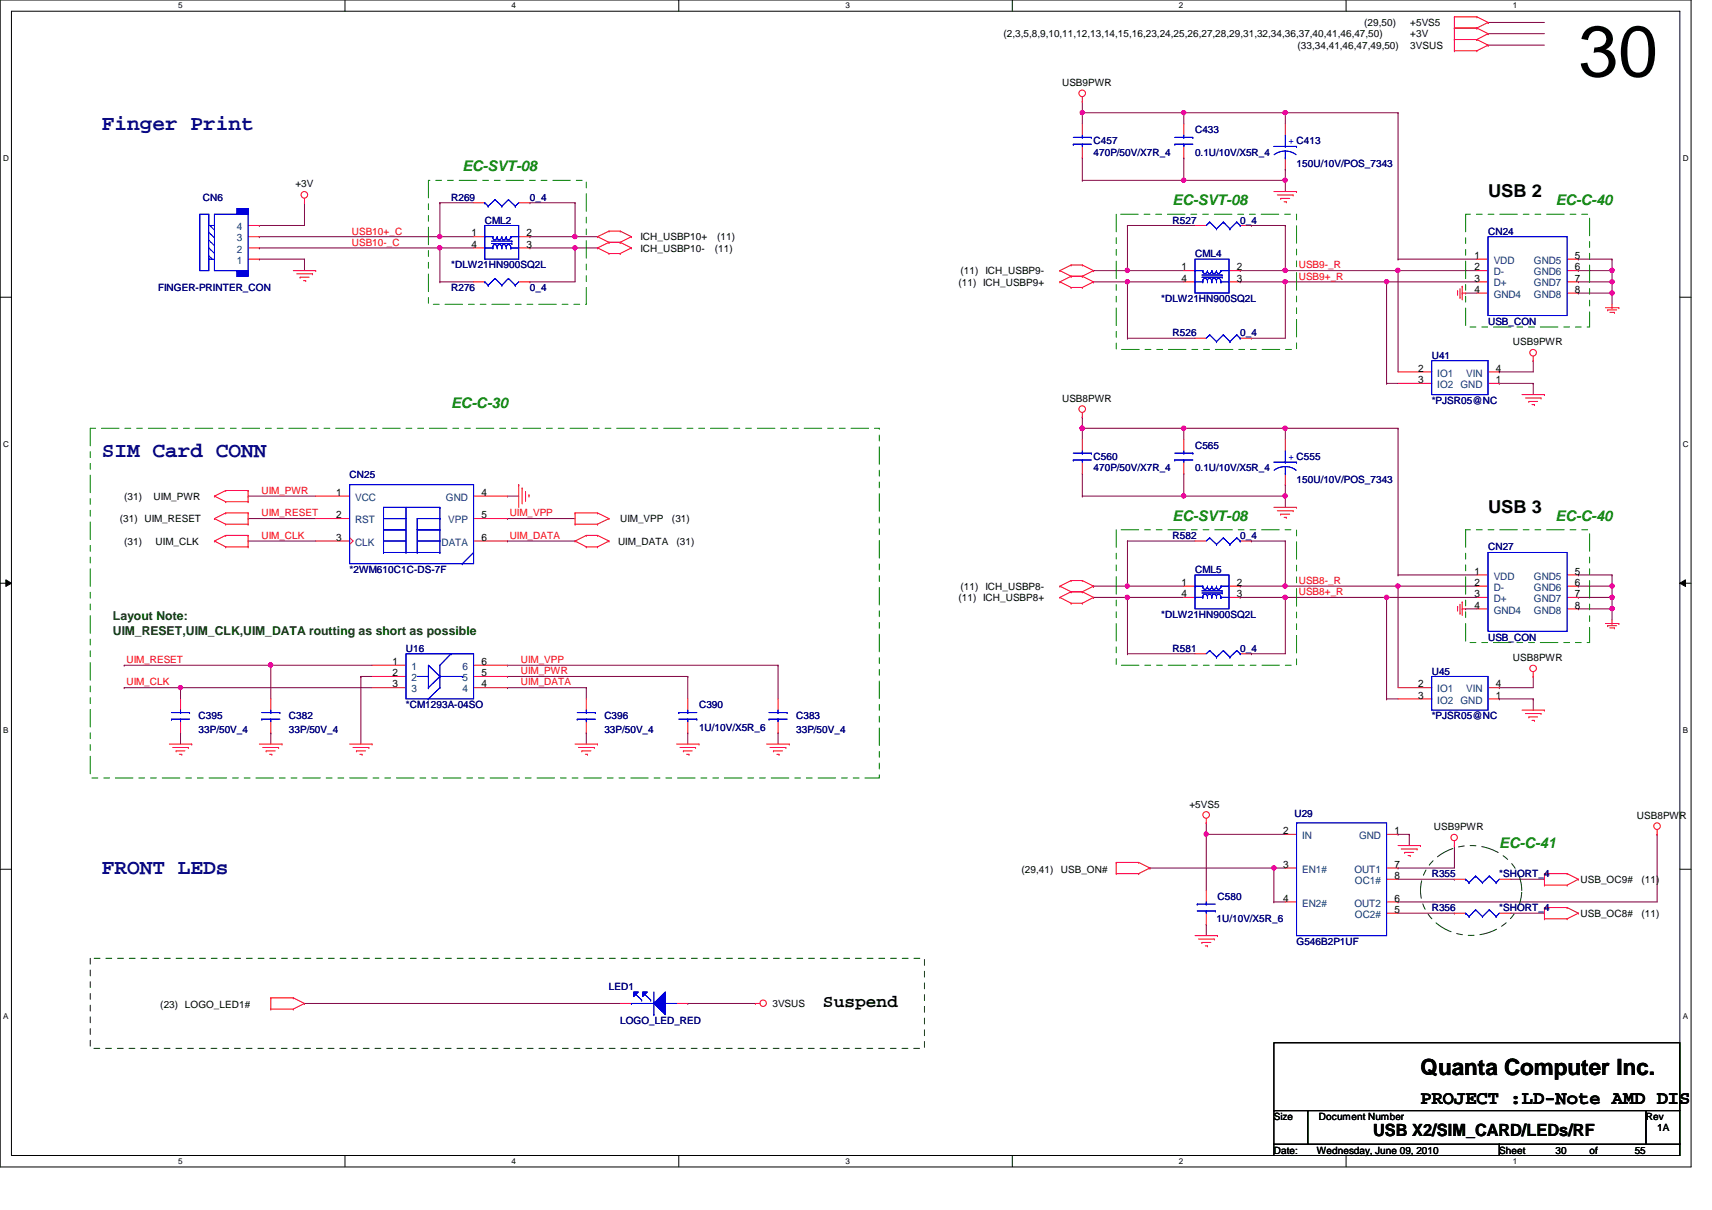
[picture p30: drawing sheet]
<svg xmlns="http://www.w3.org/2000/svg" width="297mm" height="210mm" viewBox="0 0 297 210" stroke-linecap="round" stroke-linejoin="round" font-family="sans-serif">
<defs><g id="words">
<text font-size="12.5" x="273.9" y="13.3">30</text>
<text font-size="3.9" x="246.5" y="186.5">Quanta Computer Inc.</text>
<g font-size="3.7" fill="#000080">
<text x="17.6" y="22.6">Finger Print</text>
<text x="17.6" y="79.3">SIM Card CONN</text>
<text x="17.6" y="151.7">FRONT LEDs</text>
</g>
<text font-size="3.3" x="246.5" y="191.4">PROJECT :LD-Note AMD DIS</text>
<g font-size="3.1">
<text x="258.2" y="34.2">USB 2</text>
<text x="258.2" y="88.9">USB 3</text>
<text x="142.8" y="174.7">Suspend</text>
</g>
<text font-size="2.9" x="238.2" y="197.1">USB X2/SIM_CARD/LEDs/RF</text>
<g font-size="2.5" fill="#008000">
<text x="80.2" y="29.7">EC-SVT-08</text>
<text x="203.5" y="35.6">EC-SVT-08</text>
<text x="269.9" y="35.6">EC-C-40</text>
<text x="78.3" y="70.8">EC-C-30</text>
<text x="203.5" y="90.3">EC-SVT-08</text>
<text x="269.9" y="90.3">EC-C-40</text>
<text x="260.1" y="147.1">EC-C-41</text>
</g>
<g font-size="2.1" fill="#004000">
<text x="19.6" y="107.6">Layout Note:</text>
<text x="19.6" y="110.2">UIM_RESET,UIM_CLK,UIM_DATA routting as short as possible</text>
</g>
<g font-size="1.8" fill="#004080">
<text x="41.1" y="41.9">3</text>
<text x="41.1" y="39.9">4</text>
<text x="41.1" y="45.8">1</text>
<text x="41.1" y="43.8">2</text>
<text x="259.2" y="45.8">VDD</text>
<text x="259.2" y="47.8">D-</text>
<text x="266.1" y="45.8">GND5</text>
<text x="266.1" y="47.8">GND6</text>
<text x="259.2" y="49.7">D+</text>
<text x="259.2" y="51.6">GND4</text>
<text x="266.1" y="49.7">GND7</text>
<text x="266.1" y="51.6">GND8</text>
<text x="249.4" y="65.3">IO1</text>
<text x="254.4" y="65.3">VIN</text>
<text x="249.4" y="67.3">IO2 GND</text>
<text x="61.6" y="86.9">VCC</text>
<text x="77.4" y="86.9">GND</text>
<text x="61.6" y="94.7">CLK</text>
<text x="61.6" y="90.8">RST</text>
<text x="76.6" y="94.7">DATA</text>
<text x="77.8" y="90.8">VPP</text>
<text x="259.2" y="100.5">VDD</text>
<text x="266.1" y="100.5">GND5</text>
<text x="259.2" y="102.5">D-</text>
<text x="259.2" y="104.4">D+</text>
<text x="259.2" y="106.4">GND4</text>
<text x="266.1" y="102.5">GND6</text>
<text x="266.1" y="104.4">GND7</text>
<text x="266.1" y="106.4">GND8</text>
<text x="71.4" y="116.2">1</text>
<text x="71.4" y="118.2">2</text>
<text x="80.2" y="118.2">5</text>
<text x="80.2" y="116.2">6</text>
<text x="71.4" y="120.1">3</text>
<text x="80.2" y="120.1">4</text>
<text x="249.4" y="120.1">IO1</text>
<text x="249.4" y="122">IO2 GND</text>
<text x="254.4" y="120.1">VIN</text>
<text x="225.9" y="145.5">IN</text>
<text x="235.8" y="145.5">GND</text>
<text x="225.9" y="151.4">EN1#</text>
<text x="235" y="151.4">OUT1</text>
<text x="235.1" y="153.3">OC1#</text>
<text x="225.9" y="157.3">EN2#</text>
<text x="235" y="157.3">OUT2</text>
<text x="235.1" y="159.2">OC2#</text>
</g>
<g font-size="1.8">
<text x="81.8" y="41">1</text>
<text x="91.4" y="41">2</text>
<text x="81.8" y="43">4</text>
<text x="91.4" y="43">3</text>
<text x="205" y="46.9">1</text>
<text x="214.6" y="46.9">2</text>
<text x="255.9" y="44.9">1</text>
<text x="255.9" y="46.9">2</text>
<text x="273.3" y="44.9">5</text>
<text x="273.3" y="46.9">6</text>
<text x="205" y="48.9">4</text>
<text x="214.6" y="48.9">3</text>
<text x="255.9" y="48.9">3</text>
<text x="255.9" y="50.8">4</text>
<text x="273.3" y="48.9">7</text>
<text x="273.3" y="50.8">8</text>
<text x="246.1" y="64.5">2</text>
<text x="259.5" y="64.5">4</text>
<text x="246.1" y="66.5">3</text>
<text x="259.5" y="66.5">1</text>
<text x="58.3" y="89.9">2</text>
<text x="58.3" y="86">1</text>
<text x="83.5" y="89.9">5</text>
<text x="83.5" y="86">4</text>
<text x="58.3" y="93.8">3</text>
<text x="83.5" y="93.8">6</text>
<text x="205" y="101.6">1</text>
<text x="214.6" y="101.6">2</text>
<text x="255.9" y="99.7">1</text>
<text x="255.9" y="101.6">2</text>
<text x="273.3" y="99.7">5</text>
<text x="273.3" y="101.6">6</text>
<text x="205" y="103.6">4</text>
<text x="214.6" y="103.6">3</text>
<text x="255.9" y="103.6">3</text>
<text x="255.9" y="105.6">4</text>
<text x="273.3" y="103.6">7</text>
<text x="273.3" y="105.6">8</text>
<text x="68.1" y="115.4">1</text>
<text x="68.1" y="117.3">2</text>
<text x="68.1" y="119.3">3</text>
<text x="83.5" y="119.3">4</text>
<text x="83.5" y="117.3">5</text>
<text x="83.5" y="115.4">6</text>
<text x="246.1" y="119.3">2</text>
<text x="259.5" y="119.3">4</text>
<text x="246.1" y="121.2">3</text>
<text x="259.5" y="121.2">1</text>
<text x="222.6" y="144.7">2</text>
<text x="241.9" y="144.7">1</text>
<text x="222.6" y="150.5">3</text>
<text x="241.9" y="150.5">7</text>
<text x="241.9" y="152.5">8</text>
<text x="222.6" y="156.4">4</text>
<text x="241.9" y="156.4">6</text>
<text x="241.9" y="158.4">5</text>
</g>
<g font-size="1.7">
<text x="236.7" y="4.5">(29,50)</text>
<text x="244.7" y="4.5">+5VS5</text>
<text x="174.1" y="6.5">(2,3,5,8,9,10,11,12,13,14,15,16,23,24,25,26,27,28,29,31,32,34,36,37,40,41,46,47,50)</text>
<text x="225.1" y="8.5">(33,34,41,46,47,49,50)</text>
<text x="244.7" y="6.5">+3V</text>
<text x="244.7" y="8.5">3VSUS</text>
<text x="184.3" y="14.9">USB9PWR</text>
<text x="51.3" y="32.5">+3V</text>
<text x="111.1" y="41.7">ICH_USBP10+</text>
<text x="124.4" y="41.7">(11)</text>
<text x="111.1" y="43.6">ICH_USBP10-</text>
<text x="124" y="43.6">(11)</text>
<text x="166.7" y="47.6">(11) ICH_USBP9-</text>
<text x="166.3" y="49.5">(11) ICH_USBP9+</text>
<text x="262.5" y="59.9">USB9PWR</text>
<text x="184.3" y="69.7">USB8PWR</text>
<text x="21.5" y="86.7">(31)</text>
<text x="26.6" y="86.7">UIM_PWR</text>
<text x="20.8" y="90.6">(31) UIM_RESET</text>
<text x="21.5" y="94.5">(31)</text>
<text x="27" y="94.5">UIM_CLK</text>
<text x="107.2" y="94.5">UIM_DATA</text>
<text x="107.6" y="90.6">UIM_VPP</text>
<text x="116.6" y="90.6">(31)</text>
<text x="117.4" y="94.5">(31)</text>
<text x="166.3" y="104.3">(11) ICH_USBP8+</text>
<text x="166.7" y="102.3">(11) ICH_USBP8-</text>
<text x="262.5" y="114.6">USB8PWR</text>
<text x="206.4" y="140.1">+5VS5</text>
<text x="248.8" y="144">USB9PWR</text>
<text x="284" y="142">USB8PWR</text>
<text x="177.2" y="151.4">(29,41)</text>
<text x="184.1" y="151.4">USB_ON#</text>
<text x="274.2" y="153.2">USB_OC9#</text>
<text x="284.8" y="153.2">(11)</text>
<text x="274.2" y="159">USB_OC8#</text>
<text x="284.8" y="159">(11)</text>
<text x="27.8" y="174.9">(23) LOGO_LED1#</text>
<text x="134" y="174.7">3VSUS</text>
<text x="221" y="194.3">Size</text>
<text x="228.9" y="194.3">Document Number</text>
<text x="285.6" y="194.3">Rev</text>
<text x="287.5" y="196.2">1A</text>
<text x="221" y="200.1">Date:</text>
<text x="228.5" y="200.1">Wednesday, June 09, 2010</text>
<text x="260.1" y="200.1">Sheet</text>
<text x="269.9" y="200.1">30</text>
<text x="275.8" y="200.1">of</text>
<text x="283.6" y="200.1">55</text>
</g>
<g font-size="1.7" fill="#000080">
<text x="207.3" y="23.1">C433</text>
<text x="189.7" y="25.1">C457</text>
<text x="189.7" y="27">470P/50V/X7R_4</text>
<text x="207.3" y="27">0.1U/10V/X5R_4</text>
<text x="225" y="29">150U/10V/POS_7343</text>
<text x="35.2" y="34.8">CN6</text>
<text x="78.3" y="34.8">R269</text>
<text x="91.9" y="34.8">0_4</text>
<text x="84.1" y="38.8">CML2</text>
<text x="203.5" y="38.8">R527</text>
<text x="215.2" y="38.8">0_4</text>
<text x="258.2" y="40.7">CN24</text>
<text x="78.3" y="46.6">*DLW21HN900SQ2L</text>
<text x="207.3" y="44.6">CML4</text>
<text x="27.4" y="50.5">FINGER-PRINTER_CON</text>
<text x="78.3" y="50.5">R276</text>
<text x="91.9" y="50.5">0_4</text>
<text x="201.5" y="52.5">*DLW21HN900SQ2L</text>
<text x="203.5" y="58.3">R526</text>
<text x="215.2" y="58.3">0_4</text>
<text x="258.2" y="56.3">USB_CON</text>
<text x="248.4" y="62.2">U41</text>
<text x="248.4" y="70.1">*PJSR05@NC</text>
<text x="207.3" y="77.9">C565</text>
<text x="60.7" y="83">CN25</text>
<text x="189.7" y="79.8">C560</text>
<text x="189.7" y="81.8">470P/50V/X7R_4</text>
<text x="207.3" y="81.8">0.1U/10V/X5R_4</text>
<text x="225" y="83.7">150U/10V/POS_7343</text>
<text x="203.5" y="93.5">R582</text>
<text x="215.2" y="93.5">0_4</text>
<text x="258.2" y="95.5">CN27</text>
<text x="60.7" y="99.4">*2WM610C1C-DS-7F</text>
<text x="207.3" y="99.4">CML5</text>
<text x="201.5" y="107.2">*DLW21HN900SQ2L</text>
<text x="70.4" y="113.1">U16</text>
<text x="203.5" y="113.1">R581</text>
<text x="215.2" y="113.1">0_4</text>
<text x="258.2" y="111.1">USB_CON</text>
<text x="248.4" y="117">U45</text>
<text x="34.5" y="124.8">C395</text>
<text x="50.1" y="124.8">C382</text>
<text x="70.4" y="122.9">*CM1293A-04SO</text>
<text x="104.9" y="124.8">C396</text>
<text x="121.3" y="122.9">C390</text>
<text x="138.1" y="124.8">C383</text>
<text x="248.4" y="124.8">*PJSR05@NC</text>
<text x="34.5" y="127.2">33P/50V_4</text>
<text x="50.1" y="127.2">33P/50V_4</text>
<text x="104.9" y="127.2">33P/50V_4</text>
<text x="121.3" y="126.8">1U/10V/X5R_6</text>
<text x="138.1" y="127.2">33P/50V_4</text>
<text x="224.6" y="141.6">U29</text>
<text x="248.4" y="152.2">R355</text>
<text x="260.1" y="152.2">*SHORT_4</text>
<text x="211.1" y="160">1U/10V/X5R_6</text>
<text x="211.2" y="156.1">C580</text>
<text x="248.4" y="158.1">R356</text>
<text x="260.1" y="158.1">*SHORT_4</text>
<text x="225" y="163.9">G546B2P1UF</text>
<text x="105.7" y="171.7">LED1</text>
<text x="107.6" y="177.6">LOGO_LED_RED</text>
</g>
<g font-size="1.7" fill="#00f">
<text x="223.6" y="25.1">+ C413</text>
<text x="223.6" y="79.8">+ C555</text>
</g>
<g font-size="1.7" fill="#f00">
<text x="61" y="40.7">USB10+_C</text>
<text x="61" y="42.6">USB10-_C</text>
<text x="225.3" y="46.6">USB9-_R</text>
<text x="225.3" y="48.5">USB9+_R</text>
<text x="45.4" y="85.7">UIM_PWR</text>
<text x="45.4" y="89.6">UIM_RESET</text>
<text x="88.4" y="89.6">UIM_VPP</text>
<text x="45.4" y="93.5">UIM_CLK</text>
<text x="88.4" y="93.5">UIM_DATA</text>
<text x="225.3" y="101.3">USB8-_R</text>
<text x="225.3" y="103.3">USB8+_R</text>
<text x="21.9" y="115">UIM_RESET</text>
<text x="21.9" y="118.9">UIM_CLK</text>
<text x="90.4" y="118.9">UIM_DATA</text>
<text x="90.4" y="115">UIM_VPP</text>
<text x="90.4" y="117">UIM_PWR</text>
</g>
<g font-size="1.4">
<text x="30.9" y="1.4">5</text>
<text x="88.8" y="1.4">4</text>
<text x="146.7" y="1.4">3</text>
<text x="204.6" y="1.4">2</text>
<text x="262.5" y="1.4">1</text>
<text x=".5" y="28">D</text>
<text x="292" y="28">D</text>
<text x=".5" y="77.6">C</text>
<text x="292" y="77.6">C</text>
<text x=".5" y="127.2">B</text>
<text x="292" y="127.2">B</text>
<text x=".5" y="176.8">A</text>
<text x="292" y="176.8">A</text>
<text x="30.9" y="201.9">5</text>
<text x="88.8" y="201.9">4</text>
<text x="146.7" y="201.9">3</text>
<text x="204.6" y="201.9">2</text>
<text x="262.5" y="201.9">1</text>
</g>
</g></defs>
<path d="M0 0h293.4v202.4h-293.4zM2 1.9h289.5v198.5h-289.5z" fill="none" stroke="#000" stroke-width=".17"/>
<g fill="#fff">
<path d="M30.9 .2h.8v1.5h-.8z"/>
<path d="M30.9 200.7h.8v1.5h-.8z"/>
</g>
<path d="M59.9 0v1.9M59.9 200.4v2" fill="none" stroke="#000" stroke-width=".17"/>
<g fill="#fff">
<path d="M88.8 .2h.7v1.5h-.7z"/>
<path d="M88.8 200.7h.7v1.5h-.7z"/>
</g>
<path d="M117.8 0v1.9M117.8 200.4v2" fill="none" stroke="#000" stroke-width=".17"/>
<g fill="#fff">
<path d="M146.7 .2h.7v1.5h-.7z"/>
<path d="M146.7 200.7h.7v1.5h-.7z"/>
</g>
<path d="M175.6 0v1.9M175.6 200.4v2" fill="none" stroke="#000" stroke-width=".17"/>
<g fill="#fff">
<path d="M204.6 .2h.7v1.5h-.7z"/>
<path d="M204.6 200.7h.7v1.5h-.7z"/>
</g>
<path d="M233.5 0v1.9M233.5 200.4v2" fill="none" stroke="#000" stroke-width=".17"/>
<g fill="#fff">
<path d="M262.5 .2h.7v1.5h-.7z"/>
<path d="M262.5 200.7h.7v1.5h-.7z"/>
<path d="M.5 26.8h1v1.5h-1z"/>
<path d="M292 26.8h.9v1.5h-.9z"/>
<path d="M.5 76.4h1v1.5h-1z"/>
<path d="M292 76.4h.9v1.5h-.9z"/>
</g>
<path d="M0 51.6h2M291.5 51.6h1.9" fill="none" stroke="#000" stroke-width=".17"/>
<g fill="#fff">
<path d="M.5 126h.9v1.5h-.9z"/>
<path d="M292 126h.9v1.5h-.9z"/>
</g>
<path d="M0 101.2h2M1 100.6l1 .6-1 .5zM291.5 101.2l.9-.6v1.1zM291.5 101.2h1.9" fill="none" stroke="#000" stroke-width=".17"/>
<path d="M1 100.6l1 .6-1 .5zM291.5 101.2l.9-.6v1.1z" fill="#000"/>
<g fill="#fff">
<path d="M.5 175.6h.9v1.5h-.9z"/>
<path d="M292 175.6h.9v1.5h-.9z"/>
</g>
<path d="M0 150.8h2M291.5 150.8h1.9" fill="none" stroke="#000" stroke-width=".17"/>
<path d="M205.4 19.6h.1M205.4 19.6h17.6M223 19.6h.1M223 19.6v1.9M205.4 27.4h.1M205.4 27.4v3.9" fill="none" stroke="#800040" stroke-width=".17"/>
<circle cx="223" cy="19.5" r=".37" fill="#f0f"/>
<circle cx="223" cy="19.5" r=".37" fill="none" stroke="#f0f" stroke-width=".17"/>
<path d="M187.8 19.6h.1M187.8 19.6v1.9M187.8 19.6h17.6M187.8 27.4h.1M187.8 31.3h.1M187.8 27.4v3.9M187.8 31.3h17.6" fill="none" stroke="#800040" stroke-width=".17"/>
<circle cx="205.4" cy="19.5" r=".37" fill="#f0f"/>
<circle cx="205.4" cy="19.5" r=".37" fill="none" stroke="#f0f" stroke-width=".17"/>
<path d="M205.4 19.6h.1M205.4 19.6v1.9M242.6 19.6h.1M242.6 19.6v25.4M195.6 46.9h.1M195.6 46.9h9.8" fill="none" stroke="#800040" stroke-width=".17"/>
<circle cx="195.6" cy="46.9" r=".38" fill="#f0f"/>
<circle cx="195.6" cy="46.9" r=".38" fill="none" stroke="#f0f" stroke-width=".17"/>
<path d="M195.6 48.9h.1M195.6 48.9h9.8" fill="none" stroke="#800040" stroke-width=".17"/>
<circle cx="195.6" cy="48.9" r=".37" fill="#f0f"/>
<circle cx="195.6" cy="48.9" r=".37" fill="none" stroke="#f0f" stroke-width=".17"/>
<path d="M242.6 45h.1M242.6 45h13.6M273.9 50.8h.1M273.9 48.9h.1M273.9 45h.1M273.9 45h5.8M273.9 50.8h5.8M273.9 48.9h5.8M279.7 50.8h.1M279.7 50.8v2" fill="none" stroke="#800040" stroke-width=".17"/>
<circle cx="279.7" cy="50.8" r=".37" fill="#f0f"/>
<circle cx="279.7" cy="50.8" r=".37" fill="none" stroke="#f0f" stroke-width=".17"/>
<path d="M273.9 46.9h.1M273.9 46.9h5.8M279.7 45h.1M279.7 46.9h.1M279.7 45v3.9" fill="none" stroke="#800040" stroke-width=".17"/>
<circle cx="279.7" cy="46.9" r=".38" fill="#f0f"/>
<circle cx="279.7" cy="46.9" r=".38" fill="none" stroke="#f0f" stroke-width=".17"/>
<path d="M242.6 46.9h.1M242.6 46.9h13.6" fill="none" stroke="#800040" stroke-width=".17"/>
<circle cx="242.5" cy="46.9" r=".38" fill="#f0f"/>
<circle cx="242.5" cy="46.9" r=".38" fill="none" stroke="#f0f" stroke-width=".17"/>
<path d="M240.6 48.9h.1M240.6 48.9h15.6" fill="none" stroke="#800040" stroke-width=".17"/>
<circle cx="240.6" cy="48.9" r=".37" fill="#f0f"/>
<circle cx="240.6" cy="48.9" r=".37" fill="none" stroke="#f0f" stroke-width=".17"/>
<g fill="none" stroke="#800040" stroke-width=".17">
<path d="M195.6 39.1h.1M195.6 39.1h11.7M195.6 39.1v7.8h-5.9M217.1 39.1h.1M217.1 39.1h5.9M223 31.3h.1M223 39.1h.1M223 31.3v1.9M223 39.1v7.8h-7.8M189.7 46.9h.1M189.7 48.9h.1M189.7 48.9h5.9"/>
<path d="M195.6 48.9h.1M195.6 58.7h.1M195.6 48.9v9.8M195.6 58.7h11.7M215.2 46.9h.1M215.2 48.9h.1M215.2 48.9h7.8M217.1 58.7h.1M223 48.9h.1M223 48.9v9.8h-5.9M205.4 74.3h.1M205.4 74.3h17.6"/>
<path d="M223 74.3h.1M223 74.3v2M205.4 82.1h.1M205.4 82.1v4"/>
</g>
<circle cx="223" cy="74.3" r=".38" fill="#f0f"/>
<circle cx="223" cy="74.3" r=".38" fill="none" stroke="#f0f" stroke-width=".17"/>
<path d="M187.8 74.3h.1M187.8 74.3v2M187.8 82.1h.1M187.8 86.1h.1M187.8 82.1v4M187.8 86.1h17.6" fill="none" stroke="#800040" stroke-width=".17"/>
<circle cx="187.8" cy="74.3" r=".38" fill="#f0f"/>
<circle cx="187.8" cy="74.3" r=".38" fill="none" stroke="#f0f" stroke-width=".17"/>
<path d="M187.8 74.3h.1M187.8 74.3h17.6" fill="none" stroke="#800040" stroke-width=".17"/>
<circle cx="205.4" cy="74.3" r=".38" fill="#f0f"/>
<circle cx="205.4" cy="74.3" r=".38" fill="none" stroke="#f0f" stroke-width=".17"/>
<path d="M205.4 74.3h.1M205.4 74.3v2M242.6 74.3h.1M242.6 74.3v25.4M195.6 101.7h.1M195.6 101.7h9.8M254.3 105.6h.1M254.3 105.6h1.9" fill="none" stroke="#800040" stroke-width=".17"/>
<circle cx="195.6" cy="101.7" r=".37" fill="#f0f"/>
<circle cx="195.6" cy="101.7" r=".37" fill="none" stroke="#f0f" stroke-width=".17"/>
<path d="M195.6 103.6h.1M195.6 103.6h9.8" fill="none" stroke="#800040" stroke-width=".17"/>
<circle cx="195.6" cy="103.6" r=".38" fill="#f0f"/>
<circle cx="195.6" cy="103.6" r=".38" fill="none" stroke="#f0f" stroke-width=".17"/>
<path d="M242.6 99.7h.1M242.6 99.7h13.6M273.9 99.7h.1M273.9 99.7h5.8M273.9 105.6h.1M273.9 103.6h.1M273.9 105.6h5.8M273.9 103.6h5.8M279.7 105.6h.1M279.7 105.6v2" fill="none" stroke="#800040" stroke-width=".17"/>
<circle cx="279.7" cy="105.6" r=".38" fill="#f0f"/>
<circle cx="279.7" cy="105.6" r=".38" fill="none" stroke="#f0f" stroke-width=".17"/>
<path d="M279.7 99.7h.1M279.7 99.7v3.9M273.9 101.7h.1M273.9 101.7h5.8M279.7 101.7h.1" fill="none" stroke="#800040" stroke-width=".17"/>
<circle cx="279.7" cy="101.7" r=".37" fill="#f0f"/>
<circle cx="279.7" cy="101.7" r=".37" fill="none" stroke="#f0f" stroke-width=".17"/>
<path d="M242.6 101.7h.1M242.6 101.7h13.6" fill="none" stroke="#800040" stroke-width=".17"/>
<circle cx="242.5" cy="101.7" r=".37" fill="#f0f"/>
<circle cx="242.5" cy="101.7" r=".37" fill="none" stroke="#f0f" stroke-width=".17"/>
<path d="M240.6 103.6h.1M240.6 103.6h15.6" fill="none" stroke="#800040" stroke-width=".17"/>
<circle cx="240.6" cy="103.6" r=".38" fill="#f0f"/>
<circle cx="240.6" cy="103.6" r=".38" fill="none" stroke="#f0f" stroke-width=".17"/>
<g fill="none" stroke="#800040" stroke-width=".17">
<path d="M223 19.6h.1M223 19.6h19.6M254.3 50.8h.1M254.3 50.8h1.9M223 74.3h.1M223 74.3h19.6M195.6 93.9h.1M195.6 93.9h11.7M195.6 93.9v7.8h-5.9M217.1 93.9h.1M217.1 93.9h5.9M223 86.1h.1"/>
<path d="M223 93.9h.1M223 86.1v1.9M223 93.9v7.8h-7.8M119.3 117.3h.1M119.3 117.3v3.9M189.7 101.7h.1M189.7 103.6h.1M189.7 103.6h5.9M195.6 103.6h.1M195.6 113.4h.1M195.6 103.6v9.8M195.6 113.4h11.7"/>
<path d="M215.2 101.7h.1M215.2 103.6h.1M215.2 103.6h25.4M217.1 113.4h.1M223 103.6h.1M223 103.6v9.8h-5.9M240.6 103.6h.1M240.6 103.6v17.6M242.6 101.7h.1M242.6 101.7v17.6M260.1 119.3h.1M266 117.3h.1"/>
<path d="M266 117.3v2h-5.9M119.3 127.1h.1M119.3 127.1v2M240.6 121.2h.1M240.6 121.2h2M260.1 121.2h.1M260.1 121.2h5.9M266 121.2h.1M266 121.2v2"/>
</g>
<circle cx="223" cy="103.6" r=".38" fill="#f0f"/>
<circle cx="223" cy="103.6" r=".38" fill="none" stroke="#f0f" stroke-width=".17"/>
<path d="M223 101.7h.1M223 101.7h19.6" fill="none" stroke="#800040" stroke-width=".17"/>
<circle cx="223" cy="101.7" r=".37" fill="#f0f"/>
<circle cx="223" cy="101.7" r=".37" fill="none" stroke="#f0f" stroke-width=".17"/>
<g fill="none" stroke="#800040" stroke-width=".17">
<path d="M223 46.9h.1M223 46.9h19.6M240.6 48.9h.1M240.6 48.9v17.6M242.6 46.9h.1M242.6 46.9v17.6M240.6 66.5h.1M240.6 66.5h2M260.1 66.5h.1M260.1 64.5h.1M260.1 66.5h5.9M266 66.5h.1"/>
<path d="M266 62.6h.1M266 62.6v1.9h-5.9M266 66.5v2"/>
</g>
<circle cx="223" cy="46.9" r=".38" fill="#f0f"/>
<circle cx="223" cy="46.9" r=".38" fill="none" stroke="#f0f" stroke-width=".17"/>
<path d="M223 48.9h.1M223 48.9h17.6" fill="none" stroke="#800040" stroke-width=".17"/>
<circle cx="223" cy="48.9" r=".37" fill="#f0f"/>
<circle cx="223" cy="48.9" r=".37" fill="none" stroke="#f0f" stroke-width=".17"/>
<g fill="none" stroke="#800040" stroke-width=".17">
<path d="M43 86.1h.1M43 93.9h.1M43 90h.1M43 86.1h11.8M43 93.9h11.8M43 90h11.8M88 93.9h.1M88 90h.1M88 86.1h.1M88 86.1h2M88 93.9h11.8M88 90h11.8"/>
<path d="M31.3 119.3h.1M31.3 119.3h33.3"/>
</g>
<circle cx="31.3" cy="119.3" r=".37" fill="#f0f"/>
<circle cx="31.3" cy="119.3" r=".37" fill="none" stroke="#f0f" stroke-width=".17"/>
<path d="M47 115.4h.1M47 115.4h17.6" fill="none" stroke="#800040" stroke-width=".17"/>
<circle cx="46.9" cy="115.4" r=".38" fill="#f0f"/>
<circle cx="46.9" cy="115.4" r=".38" fill="none" stroke="#f0f" stroke-width=".17"/>
<g fill="none" stroke="#800040" stroke-width=".17">
<path d="M279.7 48.9h.1M279.7 48.9v1.9M21.5 115.4h.1M21.5 119.3h.1M21.5 115.4h25.5M21.5 119.3h9.8M31.3 119.3h.1M31.3 119.3v1.9M47 115.4h.1M47 115.4v5.8M62.6 117.3h.1M62.6 117.3h2"/>
<path d="M62.6 117.3v11.8M88 119.3h.1M88 115.4h.1M88 117.3h.1M88 115.4h47M88 119.3h13.7M88 117.3h31.3M101.7 119.3h.1M101.7 119.3v1.9M135 115.4h.1M135 115.4v5.8M31.3 127.1h.1"/>
<path d="M31.3 127.1v2M47 127.1h.1M47 127.1v2M101.7 127.1h.1M101.7 127.1v2M135 127.1h.1M135 127.1v2"/>
</g>
<circle cx="279.7" cy="48.9" r=".37" fill="#f0f"/>
<circle cx="279.7" cy="48.9" r=".37" fill="none" stroke="#f0f" stroke-width=".17"/>
<path d="M209.3 144.7h.1M209.3 144.7h13.7M221 150.6h.1M221 150.6h2M119.3 174.1h.1M119.3 174.1h11.8" fill="none" stroke="#800040" stroke-width=".17"/>
<circle cx="209.3" cy="144.7" r=".38" fill="#f0f"/>
<circle cx="209.3" cy="144.7" r=".38" fill="none" stroke="#f0f" stroke-width=".17"/>
<g fill="none" stroke="#800040" stroke-width=".17">
<path d="M199.5 150.6h.1M199.5 150.6h21.5M209.3 142.7h.1M209.3 144.7h.1M209.3 142.7v11.8M221 150.6h.1M221 150.6v5.9M242.6 144.7h.1M242.6 144.7h1.9M244.5 144.7h.1M244.5 144.7v2M209.3 160.4h.1"/>
<path d="M209.3 160.4v1.9"/>
</g>
<circle cx="221" cy="150.6" r=".37" fill="#f0f"/>
<circle cx="221" cy="150.6" r=".37" fill="none" stroke="#f0f" stroke-width=".17"/>
<path d="M279.7 103.6h.1M279.7 103.6v2M221 156.5h.1M221 156.5h2" fill="none" stroke="#800040" stroke-width=".17"/>
<circle cx="279.7" cy="103.6" r=".38" fill="#f0f"/>
<circle cx="279.7" cy="103.6" r=".38" fill="none" stroke="#f0f" stroke-width=".17"/>
<path d="M187.8 17.6h.1M187.8 17.6v2" fill="none" stroke="#800040" stroke-width=".17"/>
<circle cx="187.8" cy="19.5" r=".37" fill="#f0f"/>
<circle cx="187.8" cy="19.5" r=".37" fill="none" stroke="#f0f" stroke-width=".17"/>
<path d="M187.8 72.3h.1M187.8 72.3v2" fill="none" stroke="#800040" stroke-width=".17"/>
<circle cx="187.8" cy="74.3" r=".38" fill="#f0f"/>
<circle cx="187.8" cy="74.3" r=".38" fill="none" stroke="#f0f" stroke-width=".17"/>
<path d="M205.4 31.3h.1M205.4 31.3h17.6M242.6 150.6h.1M242.6 156.5h.1M252.3 146.7h.1M252.3 146.7v3.9h-9.7M287.5 144.7h.1M287.5 144.7v11.8h-44.9M52.8 174.1h.1M52.8 174.1h54.8" fill="none" stroke="#800040" stroke-width=".17"/>
<circle cx="223" cy="31.3" r=".37" fill="#f0f"/>
<circle cx="223" cy="31.3" r=".37" fill="none" stroke="#f0f" stroke-width=".17"/>
<circle cx="205.4" cy="31.3" r=".37" fill="#f0f"/>
<circle cx="205.4" cy="31.3" r=".37" fill="none" stroke="#f0f" stroke-width=".17"/>
<path d="M223 29.3h.1M223 29.3v2M205.4 86.1h.1M205.4 86.1h17.6" fill="none" stroke="#800040" stroke-width=".17"/>
<circle cx="223" cy="86" r=".38" fill="#f0f"/>
<circle cx="223" cy="86" r=".38" fill="none" stroke="#f0f" stroke-width=".17"/>
<circle cx="205.4" cy="86" r=".38" fill="#f0f"/>
<circle cx="205.4" cy="86" r=".38" fill="none" stroke="#f0f" stroke-width=".17"/>
<g fill="none" stroke="#800040" stroke-width=".17">
<path d="M258.2 5.8h.1M258.2 3.9h.1M258.2 7.8h.1M258.2 5.8h9.8M258.2 3.9h9.8M258.2 7.8h9.8M45 39.1h.1M52.8 35.2h.1M52.8 35.2v3.9h-7.8M99.8 35.2h.1M99.8 35.2v5.9M45 45h.1"/>
<path d="M45 43h.1M45 41.1h.1M45 45h7.8M45 43h31.3M45 41.1h31.3M52.8 45h.1M52.8 45v1.9M223 84.1h.1M223 84.1v2"/>
</g>
<circle cx="99.7" cy="41" r=".37" fill="#f0f"/>
<circle cx="99.7" cy="41" r=".37" fill="none" stroke="#f0f" stroke-width=".17"/>
<path d="M99.8 43h.1M99.8 43v5.9" fill="none" stroke="#800040" stroke-width=".17"/>
<circle cx="99.7" cy="43" r=".37" fill="#f0f"/>
<circle cx="99.7" cy="43" r=".37" fill="none" stroke="#f0f" stroke-width=".17"/>
<path d="M76.3 35.2h.1M76.3 35.2h5.9M76.3 35.2v5.9" fill="none" stroke="#800040" stroke-width=".17"/>
<circle cx="76.3" cy="41" r=".37" fill="#f0f"/>
<circle cx="76.3" cy="41" r=".37" fill="none" stroke="#f0f" stroke-width=".17"/>
<path d="M91.9 35.2h.1M91.9 35.2h7.9M76.3 43h.1M76.3 48.9h.1M76.3 43v5.9M76.3 48.9h5.9M76.3 43h5.9M91.9 48.9h.1M91.9 48.9h7.9" fill="none" stroke="#800040" stroke-width=".17"/>
<circle cx="76.3" cy="43" r=".37" fill="#f0f"/>
<circle cx="76.3" cy="43" r=".37" fill="none" stroke="#f0f" stroke-width=".17"/>
<g fill="none" stroke="#800040" stroke-width=".17">
<path d="M76.3 41.1h.1M76.3 41.1h5.9M91.9 41.1h.1M91.9 43h.1M91.9 41.1h11.8M91.9 43h11.8M99.8 43h.1M99.8 41.1h.1M242.6 152.5h9.7M242.6 158.4h9.7M252.3 152.5h.1M252.3 158.4h.1"/>
<path d="M262.1 152.5h5.9M262.1 158.4h5.9M268 152.5h.1M268 158.4h.1"/>
</g>
<g fill="none" stroke="#f00" stroke-width=".17">
<path d="M187.8 17.6h.1M187.8 16.8v.8M252.3 6.9h.1M252.3 4.9h.1M252.3 2.9h.1M252.3 8.8h.1M252.3 4.9h3.9M252.3 6.9h3.9M252.3 2.9v5.9M252.3 2.9h3.9M252.3 8.8h3.9M256.2 4.9h.1"/>
<path d="M256.2 6.9h.1M256.2 2.9h.1M256.2 8.8h.1M256.2 4.9l2 .9M256.2 2.9l2 1M256.2 6.9l2 .9M258.2 5.8h.1M258.2 3.9h.1M258.2 7.8h.1M258.2 5.8l-2 1.1M258.2 3.9l-2 1M258.2 7.8l-2 1"/>
<path d="M52.8 35.2h.1M52.8 34.4v.8M82.2 35.2h1.9M90 35.2h1.9M187.8 21.5v2M187.8 25.4v2M207.3 39.1h2M215.2 39.1h1.9M221 33.2h4M221.6 33.8h2.8M222.2 34.4h.1M222.2 34.4h1.6"/>
<path d="M222.8 35h.4M223.2 35h.1M224.4 33.8h.1M225 33.2h.1M50.9 46.9h3.9M51.5 47.5h2.7M52.1 48.1h.1M52.1 48.1h1.5M52.7 48.7h.3M53 48.7h.1M54.2 47.5h.1M54.8 46.9h.1"/>
<path d="M103.7 41.1h.1M103.7 43h.1M103.7 41.1l2 .9M103.7 43l2 1M105.7 40.1h.1M105.7 42h.1M105.7 44h.1M105.7 40.1h1.9M105.7 40.1l-2 1M105.7 42h1.9M105.7 42l-2 1M105.7 44h1.9"/>
<path d="M107.6 40.1h.1M107.6 42h.1M107.6 44h.1M107.6 40.1l2 1M107.6 42l2 1M109.6 41.1h.1M109.6 43h.1M109.6 41.1l-2 .9M109.6 43l-2 1M183.9 48.9h.1M183.9 46.9h.1M183.9 48.9l1.9 1"/>
<path d="M183.9 46.9l1.9 1M185.8 49.9h.1M185.8 47.9h.1M185.8 46h.1M185.8 49.9h2M185.8 47.9h2M185.8 47.9l-1.9 1M185.8 46h2M185.8 46l-1.9 .9M187.8 49.9h.1M187.8 47.9h.1M187.8 46h.1"/>
<path d="M187.8 47.9l1.9 1M187.8 46l1.9 .9M189.7 48.9h.1M189.7 46.9h.1M189.7 48.9l-1.9 1M189.7 46.9l-1.9 1M252.9 50.5h.1M252.9 50.5v.7M253.3 51.6h.1M253.3 50.1v1.5M253.7 50.8h.1M253.7 49.7h.1"/>
<path d="M253.7 50.8h.6M253.7 49.7v2.3M256.2 50.8h2M256.2 46.9h2M256.2 45h2M256.2 48.9h2M271.9 50.8h2M271.9 46.9h2M271.9 45h2M271.9 48.9h2M278.5 53.4h2.4M278.9 53.8h.1"/>
<path d="M278.9 53.8h1.6M279.3 54.2h.8M279.7 53.4h.1M279.7 52.8v.6M280.1 54.2h.1M280.9 53.4h.1M187.8 72.3h.1M187.8 71.6v.7M242.6 64.5h5.8M242.6 66.5h5.8M258.2 64.5h1.9M258.2 66.5h1.9"/>
<path d="M264.1 68.5h3.9M264.7 69h2.7M265.3 69.6h.1M265.3 69.6h1.5M265.8 70.2h.4M266 62.6h.1M266 61.8v.8M266.2 70.2h.1M267.4 69h.1M268 68.5h.1M37.2 86.1h.1M37.2 90h.1"/>
<path d="M37.2 93.9h.1M37.2 86.1l2 .9M37.2 90l2 .9M37.2 93.9l2 1M39.2 85.1h.1M39.2 87h.1M39.2 89h.1M39.2 90.9h.1M39.2 92.9h.1M39.2 94.9h.1M39.2 89h3.8M39.2 90.9h3.8"/>
<path d="M39.2 92.9h3.8M39.2 94.9h3.8M39.2 85.1l-2 1M39.2 85.1h3.8M39.2 87h3.8M39.2 89l-2 1M39.2 92.9l-2 1M43 85.1h.1M43 87h.1M43 89h.1M43 90.9h.1M43 92.9h.1"/>
<path d="M43 94.9h.1M43 85.1v1.9M43 89v1.9M43 92.9v2M54.8 93.9h5.9M54.8 90h5.9M54.8 86.1h5.9M60.7 93.3l.6 .6-.6 .5M82.2 93.9h5.8M82.2 90h5.8M82.2 86.1h5.8M90 84.1h.1"/>
<path d="M90 84.1v3.9M90.6 84.7h.1M90.6 84.7v2.7M91.2 86.8h.1M91.2 85.3v1.5M91.8 85.9h.1M91.8 85.9v.3M99.8 89h.1M99.8 90.9h.1M99.8 93.9h.1M99.8 89h3.9M99.8 89v1.9"/>
<path d="M99.8 90.9h3.9M99.8 93.9l1.9 1M101.7 92.9h.1M101.7 94.9h.1M101.7 92.9h2M101.7 92.9l-1.9 1M101.7 94.9h2M103.7 89h.1M103.7 90.9h.1M103.7 92.9h.1M103.7 94.9h.1M103.7 89l2 1"/>
<path d="M103.7 92.9l2 1M105.7 90h.1M105.7 93.9h.1M105.7 90l-2 .9M105.7 93.9l-2 1M207.3 93.9h2M215.2 93.9h1.9M221 88h4M221.6 88.6h2.8M222.2 89.2h.1M222.2 89.2h1.6M222.8 89.7h.4"/>
<path d="M223.2 89.7h.1M224.4 88.6h.1M225 88h.1M183.9 103.6h.1M183.9 101.7h.1M183.9 103.6l1.9 1M183.9 101.7l1.9 1M185.8 104.6h.1M185.8 102.7h.1M185.8 100.7h.1M185.8 104.6h2M185.8 102.7h2"/>
<path d="M185.8 102.7l-1.9 .9M185.8 100.7h2M185.8 100.7l-1.9 1M187.8 104.6h.1M187.8 102.7h.1M187.8 100.7h.1M187.8 102.7l1.9 .9M187.8 100.7l1.9 1M189.7 103.6h.1M189.7 101.7h.1M189.7 103.6l-1.9 1M189.7 101.7l-1.9 1"/>
<path d="M252.9 105.2h.1M252.9 105.2v.8M253.3 106.4h.1M253.3 104.8v1.6M253.7 105.6h.1M253.7 104.4h.1M253.7 104.4v2.4M253.7 105.6h.6M266 117.3h.1M266 116.5v.8M278.5 108.2h2.4M278.9 108.5h.1"/>
<path d="M278.9 108.5h1.6M279.3 108.9h.8M279.7 108.2h.1M279.7 107.6v.6M280.1 108.9h.1M280.9 108.2h.1M29.4 129.1h3.9M30 129.7h2.7M30.6 130.3h.1M30.6 130.3h1.5M31.1 130.9h.4M31.5 130.9h.1"/>
<path d="M32.7 129.7h.1M33.3 129.1h.1M45 129.1h3.9M45.6 129.7h2.7M46.2 130.3h.1M46.2 130.3h1.5M46.8 130.9h.4M47 121.2v2M47 125.2v1.9M47.2 130.9h.1M48.3 129.7h.1M48.9 129.1h.1"/>
<path d="M60.7 129.1h3.9M61.3 129.7h2.7M61.8 130.3h.1M61.8 130.3h1.6M62.4 130.9h.4M62.8 130.9h.1M64 129.7h.1M64.6 129.1h.1M99.8 129.1h3.9M100.4 129.7h2.7M101 130.3h.1M101 130.3h1.5"/>
<path d="M101.6 130.9h.3M101.9 130.9h.1M103.1 129.7h.1M103.7 129.1h.1M117.4 129.1h3.9M118 129.7h2.7M118.6 130.3h.1M118.6 130.3h1.5M119.1 130.9h.4M119.5 130.9h.1M120.7 129.7h.1M121.3 129.1h.1"/>
<path d="M133 129.1h3.9M133.6 129.7h2.8M134.2 130.3h.1M134.2 130.3h1.6M134.8 130.9h.4M135 121.2v2M135 125.2v1.9M135.2 130.9h.1M136.4 129.7h.1M136.9 129.1h.1M264.1 123.2h3.9M264.7 123.8h2.7"/>
<path d="M265.3 124.4h.1M265.3 124.4h1.5M265.8 125h.4M266.2 125h.1M267.4 123.8h.1M268 123.2h.1M193.7 151.6h.1M193.7 149.6h.1M193.7 149.6h3.9M193.7 151.6h3.9M193.7 149.6v2M197.6 149.6h.1"/>
<path d="M197.6 151.6h.1M197.6 149.6l1.9 1M199.5 150.6h.1M199.5 150.6l-1.9 1M209.3 142.7h.1M209.3 142v.7M223 144.7h2M223 156.5h2M223 150.6h2M240.6 144.7h2M240.6 156.5h2M240.6 158.4h2"/>
<path d="M240.6 150.6h2M240.6 152.5h2M242.6 146.7h3.9M243.1 147.3h2.8M243.7 147.9h.1M243.7 147.9h1.6M244.3 148.4h.4M244.7 148.4h.1M245.9 147.3h.1M246.5 146.7h.1M252.3 146.7h.1M252.3 145.9v.8"/>
<path d="M268 159.4h.1M268 157.4h.1M268 153.5h.1M268 151.6h.1M268 157.4h3.9M268 159.4h3.9M268 151.6v1.9M268 157.4v2M268 151.6h3.9M268 153.5h3.9M271.9 157.4h.1M271.9 159.4h.1"/>
<path d="M271.9 151.6h.1M271.9 153.5h.1M271.9 157.4l2 1M271.9 151.6l2 .9M273.9 158.4h.1M273.9 152.5h.1M273.9 158.4l-2 1M273.9 152.5l-2 1M287.5 144.7h.1M287.5 143.9v.8M47 175h.1M47 173.1h.1"/>
<path d="M47 175h3.9M47 173.1v1.9M47 173.1h3.9M50.9 175h.1M50.9 173.1h.1M50.9 173.1l1.9 1M52.8 174.1h.1M52.8 174.1l-1.9 .9M107.6 174.1h2M117.4 174.1h1.9M131.1 174.1h.1M131.1 174.1h.8"/>
<path d="M207.3 162.3h3.9M207.9 162.9h2.8M208.5 163.5h.1M208.5 163.5h1.6M209.1 164.1h.4M209.5 164.1h.1M210.7 162.9h.1M211.2 162.3h.1"/>
<circle cx="187.8" cy="16.2" r=".57"/>
<circle cx="52.8" cy="33.8" r=".57"/>
<circle cx="187.8" cy="71" r=".57"/>
<circle cx="266" cy="61.2" r=".57"/>
<circle cx="266" cy="116" r=".56"/>
<circle cx="209.3" cy="141.4" r=".57"/>
<circle cx="252.3" cy="145.3" r=".56"/>
<circle cx="287.5" cy="143.3" r=".57"/>
<circle cx="132.4" cy="174" r=".56"/>
</g>
<path d="M221 180.9h70.5v11.8h-70.5zM221 192.7h5.9v5.8h-5.9zM221 198.5h39.1v1.9h-39.1zM226.9 192.7h58.7v5.8h-58.7zM260.1 198.5h31.4v1.9h-31.4zM285.6 192.7h5.9v5.8h-5.9z" fill="none" stroke="#000" stroke-width=".17"/>
<path d="M74.3 31.3h27.4v21.5h-27.4zM193.7 37.2h31.3v23.4h-31.3zM254.3 37.2h21.5v19.5h-21.5zM15.7 74.3h136.9v60.7h-136.9zM193.7 91.9h31.3v23.5h-31.3zM254.3 91.9h21.5v19.6h-21.5z" fill="none" stroke="#008000" stroke-width=".17" stroke-dasharray="3 1 1 1 1 1"/>
<path d="M15.7 166.2h144.7v15.7h-144.7z" fill="none" stroke="#004000" stroke-width=".17" stroke-dasharray="1 1 1 1 1 1 1 1"/>
<path d="M249 149a9.5 9.5 0 0 1 13.8 1.5 7.3 7.3 0 0 1-3.1 10.7 9.3 9.3 0 0 1-12.6-3.7 7.2 7.2 0 0 1 1.9-8.5z" fill="none" stroke="#004000" stroke-width=".17" stroke-dasharray="3 1 1 1 1 1"/>
<g fill="none" stroke="#00f" stroke-width=".17">
<path d="M84.1 35.2h.1M84.1 35.2l.6 .6M84.7 35.8h.1M85.9 34.6h.1M85.9 34.6l1.2 1.2M85.9 34.6l-1.2 1.2M87.1 35.8h.1M88.2 34.6h.1M88.2 34.6l1.2 1.2M88.2 34.6l-1.1 1.2M89.4 35.8h.1M90 35.2l-.6 .6"/>
<path d="M186.2 25h.1M186.2 25h3.2M186.2 23.8h3.2M187.8 23.8h.1M187.8 25h.1M187.8 23.5v.3M187.8 25v.4M189.4 23.8h.1M209.9 38.5h.1M209.9 38.5l-.6 .6M209.9 38.5l1.2 1.2M211.1 39.7h.1"/>
<path d="M212.3 38.5h.1M212.3 38.5l-1.2 1.2M212.3 38.5l1.1 1.2M213.4 39.7h.1M214.6 38.5h.1M214.6 38.5l-1.2 1.2M214.6 38.5l.6 .6M215.2 39.1h.1M258.2 41.1h13.7v13.6h-13.7zM248.4 62.6h9.8v5.9h-9.8zM60.7 84.1h21.5v13.7h-21.5zM66.5 91.9h3.9v2h-3.9z"/>
<path d="M66.5 90h3.9v1.9h-3.9zM66.5 88h3.9v2h-3.9zM66.5 95.8h.1M66.5 93.9h.1M66.5 95.8h9.8M66.5 93.9v1.9M70.4 95.8h.1M70.4 88h5.9M70.4 93.9v1.9M72.4 90h3.9v1.9h-3.9zM72.4 91.9h3.9v2h-3.9zM72.4 95.8h.1"/>
<path d="M72.4 93.9v1.9M76.3 88h.1M76.3 90h.1M76.3 95.8h.1M76.3 88v2M76.3 93.9v1.9M80.2 97.8h.1M82.2 95.8l-2 2M209.9 93.3h.1M209.9 93.3l-.6 .6M209.9 93.3l1.2 1.1M211.1 94.4h.1"/>
<path d="M212.3 93.3h.1M212.3 93.3l-1.2 1.1M212.3 93.3l1.1 1.1M213.4 94.4h.1M214.6 93.3h.1M214.6 93.3l-1.2 1.1M214.6 93.3l.6 .6M215.2 93.9h.1M45.4 124.8h.1M45.4 123.6h3.2M45.4 124.8h3.2M47 124.8h.1"/>
<path d="M47 123.6h.1M47 123.2v.4M47 124.8v.4M48.6 123.6h.1M133.4 124.8h.1M133.4 123.6h3.2M133.4 124.8h3.2M135 124.8h.1M135 123.6h.1M135 123.2v.4M135 124.8v.4M136.6 123.6h.1"/>
<path d="M225 142.7h15.6v19.6h-15.6z"/>
</g>
<path d="M115.4 172.1v3.9l-2-1.9z" fill="#00f"/>
<path d="M115.4 172.1v3.9l-2-1.9z" fill="none" stroke="#00f" stroke-width=".17"/>
<path d="M111.5 172.1h.8l-.8 .8z" fill="#00f"/>
<path d="M111.5 172.1h.8l-.8 .8z" fill="none" stroke="#00f" stroke-width=".17"/>
<path d="M109.9 172.1h.8l-.8 .8z" fill="#00f"/>
<path d="M109.6 174.1h.1M109.6 174.1h3.8M109.9 172.1h.8l-.8 .8zM110.3 172.5l1 1M111.3 173.5h.1M111.9 172.5l1 1M112.9 173.5h.1M113.4 176h.1M113.4 172.1v3.9M115.4 174.1h.1M115.4 174.1h2" fill="none" stroke="#00f" stroke-width=".17"/>
<path d="M115.4 172.1v3.9l-2-1.9z" fill="#00f"/>
<path d="M115.4 172.1v3.9l-2-1.9z" fill="none" stroke="#00f" stroke-width=".17"/>
<path d="M111.5 172.1h.8l-.8 .8z" fill="#00f"/>
<path d="M111.5 172.1h.8l-.8 .8z" fill="none" stroke="#00f" stroke-width=".17"/>
<path d="M109.9 172.1h.8l-.8 .8z" fill="#00f"/>
<g fill="none" stroke="#00f" stroke-width=".17">
<path d="M34.7 37.2h1.5v9.7h-1.5zM37.2 37.2h5.8v9.7h-5.8zM221 25.4h4M223 27.4h.1M223 25.4h.1M223 26.2l1.2 .2 .7 .4M223 26.2l-.8 .1-1.1 .5M223 23.5v1.9M223 26.2v1.2M225 25.4h.1M70.4 113.4h11.8v7.8h-11.8zM72.4 117.3h1.9"/>
<path d="M74.3 117.3h.1M74.3 119.3h.1M76.3 119.3h.1M76.3 117.3h.1M76.3 119.3l-2 1.9M76.3 117.3h3.9M76.3 117.3l-2-1.9v3.9M76.3 117.3l-2 2M78.3 113.4h.1M78.3 113.4l-2 2v3.9M80.2 117.3h.1M74.3 121.2h.1"/>
<path d="M117.8 123.6h.1M117.8 123.6h3.1M117.8 124.8h3.1M119.3 124.8h.1M119.3 123.6h.1M119.3 123.2v.4M119.3 124.8v.4M120.9 124.8h.1M109.6 174.1h.1M109.6 174.1h3.8M109.9 172.1h.8l-.8 .8zM110.3 172.5l1 1"/>
<path d="M111.3 173.5h.1M111.9 172.5l1 1M112.9 173.5h.1M113.4 176h.1M113.4 172.1v3.9M115.4 174.1h.1M115.4 174.1h2"/>
</g>
<g fill="none" stroke="#f00" stroke-width=".17">
<path d="M43 39.1h2M223 21.5v2M223 27.4v1.9M43 45h2M43 43h2M43 41.1h2M64.6 115.4h5.8M64.6 117.3h5.8M64.6 119.3h5.8M82.2 115.4h5.8M82.2 117.3h5.8M82.2 119.3h5.8"/>
<path d="M119.3 121.2v2M119.3 125.2v1.9"/>
</g>
<path d="M36.2 39.1h1v5.9h-1z" fill-rule="evenodd" fill="#fff"/>
<path d="M36.2 39.1h1v5.9h-1z" fill-rule="evenodd" fill="#00f"/>
<path d="M36.2 39.1h1v5.9h-1z" fill="none" stroke="#00f" stroke-width=".17"/>
<path d="M41.1 36.2h1.9v1h-1.9z" fill-rule="evenodd" fill="#00f"/>
<path d="M41.1 36.2h1.9v1h-1.9z" fill="none" stroke="#00f" stroke-width=".17"/>
<path d="M41.1 46.9h1.9v1h-1.9z" fill-rule="evenodd" fill="#00f"/>
<path d="M34.7 37.2h1.5v9.7h-1.5zM37.2 37.2h5.8v9.7h-5.8zM41.1 46.9h1.9v1h-1.9z" fill="none" stroke="#00f" stroke-width=".17"/>
<path d="M36.2 39.1h1v5.9h-1z" fill-rule="evenodd" fill="#fff"/>
<path d="M36.2 39.1h1v5.9h-1z" fill-rule="evenodd" fill="#00f"/>
<path d="M36.2 39.1h1v5.9h-1z" fill="none" stroke="#00f" stroke-width=".17"/>
<path d="M41.1 36.2h1.9v1h-1.9z" fill-rule="evenodd" fill="#00f"/>
<path d="M41.1 36.2h1.9v1h-1.9z" fill="none" stroke="#00f" stroke-width=".17"/>
<path d="M41.1 46.9h1.9v1h-1.9z" fill-rule="evenodd" fill="#00f"/>
<g fill="none" stroke="#00f" stroke-width=".17">
<path d="M84.1 39.1h5.9v5.9h-5.9zM203.8 25h.1M203.8 25h3.2M203.8 23.8h3.2M205.4 23.8h.1M205.4 25h.1M205.4 23.5v.3M205.4 25v.4M207 23.8h.1M41.1 46.9h1.9v1h-1.9zM84.1 48.9h.1M84.1 43h.1"/>
<path d="M84.1 41.1h.1M84.1 48.9l.6 .6M84.1 41.1h1.4M84.1 43h1.4M84.7 49.5h.1M85.3 41.8h3.5M85.3 42.2h3.5M85.5 43h.1M85.5 41.1h.1M85.5 41.1a.38 .38 0 0 0 .1 .4 .38 .38 0 0 0 .4 .1l.2-.4M85.9 48.3h.1M85.9 48.3l1.2 1.2"/>
<path d="M85.9 48.3l-1.2 1.2M86.2 42.8a.34 .34 0 0 0-.4-.4 .34 .34 0 0 0-.3 .4v.2M86.3 43h.1M86.3 41.1h.1M86.3 41.1a.38 .38 0 0 0 .2 .5 .38 .38 0 0 0 .5-.4M87 42.8a.36 .36 0 0 0-.4-.4 .36 .36 0 0 0-.3 .4v.2M87.1 49.5h.1M87.1 43h.1M87.1 41.1h.1M87.1 41.1a.38 .38 0 0 0 .1 .4 .38 .38 0 0 0 .4 .1l.2-.4M87.8 42.8a.34 .34 0 0 0-.4-.4 .34 .34 0 0 0-.3 .4v.2M87.8 43h.1"/>
<path d="M87.8 41.1h.1M87.8 41.1a.38 .38 0 0 0 .3 .5 .38 .38 0 0 0 .5-.4M88.2 48.3h.1M88.2 48.3l1.2 1.2M88.2 48.3l-1.1 1.2M88.6 42.8a.36 .36 0 0 0-.4-.4 .36 .36 0 0 0-.4 .4v.2M88.6 43h.1M88.6 41.1h.1M88.6 41.1v.2M88.6 42.8v.2M88.6 41.1h1.4M88.6 43h1.4"/>
<path d="M88.8 41.8h.1M88.8 42.2h.1M89.4 49.5h.1M90 48.9l-.6 .6M207.3 45h5.9v5.8h-5.9zM207.3 48.9h.1M207.3 46.9h.1M207.3 46.9h1.4M207.3 48.9h1.4M208.5 47.7h3.5M208.5 48.1h3.5M208.7 48.9h.1"/>
<path d="M208.7 46.9h.1M208.7 46.9a.39 .39 0 0 0 .3 .5 .39 .39 0 0 0 .5-.3M209.5 48.6a.41 .41 0 0 0-.6-.3 .41 .41 0 0 0-.2 .6M209.5 48.9h.1M209.5 46.9h.1M209.5 46.9a.37 .37 0 0 0 .3 .5 .37 .37 0 0 0 .4-.3M209.9 58.1h.1M209.9 58.1l-.6 .6M209.9 58.1l1.2 1.2M210.2 48.6a.39 .39 0 0 0-.5-.3 .39 .39 0 0 0-.2 .6M210.3 48.9h.1M210.3 46.9h.1"/>
<path d="M210.3 46.9a.39 .39 0 0 0 .3 .5 .39 .39 0 0 0 .4-.3M211 48.6a.41 .41 0 0 0-.5-.3 .41 .41 0 0 0-.2 .6M211.1 59.3h.1M211.1 48.9h.1M211.1 46.9h.1M211.1 46.9a.37 .37 0 0 0 .3 .5 .37 .37 0 0 0 .4-.3M211.8 48.6a.39 .39 0 0 0-.5-.3 .39 .39 0 0 0-.2 .6M211.8 48.9h.1M211.8 46.9h.1M211.8 46.9v.2M211.8 48.7v.2M211.8 46.9h1.4"/>
<path d="M211.8 48.9h1.4M212 47.7h.1M212 48.1h.1M212.3 58.1h.1M212.3 58.1l-1.2 1.2M212.3 58.1l1.1 1.2M213.4 59.3h.1M214.6 58.1h.1M214.6 58.1l-1.2 1.2M214.6 58.1l.6 .6M215.2 58.7h.1M186.2 79.8h.1"/>
<path d="M186.2 79.8h3.2M186.2 78.6h3.2M187.8 78.6h.1M187.8 79.8h.1M187.8 78.2v.4M187.8 79.8v.4M189.4 78.6h.1M203.8 79.8h.1M203.8 79.8h3.2M203.8 78.6h3.2M205.4 78.6h.1M205.4 79.8h.1"/>
<path d="M205.4 78.2v.4M205.4 79.8v.4M207 78.6h.1M223 78.2v2M207.3 99.7h5.9v5.9h-5.9zM221 80.2h4M223 82.1h.1M223 80.2h.1M223 80.9l1.2 .3 .7 .4M223 80.9l-.8 .1-1.1 .6M223 80.9v1.2M225 80.2h.1"/>
<path d="M258.2 95.8h13.7v13.7h-13.7zM207.3 103.6h.1M207.3 101.7h.1M207.3 101.7h1.4M207.3 103.6h1.4M208.5 102.5h3.5M208.5 102.9h3.5M208.7 103.6h.1M208.7 101.7h.1M208.7 101.7a.4 .4 0 0 0 .3 .5 .4 .4 0 0 0 .5-.3M209.5 103.4a.4 .4 0 0 0-.5-.3 .4 .4 0 0 0-.3 .5M209.5 103.6h.1"/>
<path d="M209.5 101.7h.1M209.5 101.7a.38 .38 0 0 0 .3 .5 .38 .38 0 0 0 .4-.3M209.9 112.9h.1M209.9 112.9l-.6 .5M209.9 112.9l1.2 1.1M210.2 103.4a.38 .38 0 0 0-.5-.3 .38 .38 0 0 0-.2 .5M210.3 103.6h.1M210.3 101.7h.1M210.3 101.7a.4 .4 0 0 0 .2 .5 .4 .4 0 0 0 .5-.3M211 103.4a.4 .4 0 0 0-.5-.3 .4 .4 0 0 0-.2 .5M211.1 103.6h.1M211.1 101.7h.1"/>
<path d="M211.1 101.7a.38 .38 0 0 0 .2 .5 .38 .38 0 0 0 .5-.3M211.1 114h.1M211.8 103.4a.38 .38 0 0 0-.5-.3 .38 .38 0 0 0-.2 .5M211.8 103.6h.1M211.8 101.7h.1M211.8 101.7v.2M211.8 103.5v.1M211.8 101.7h1.4M211.8 103.6h1.4M212 102.5h.1M212 102.9h.1M212.3 112.9h.1"/>
<path d="M212.3 112.9l-1.2 1.1M212.3 112.9l1.1 1.1M213.4 114h.1M214.6 112.9h.1M214.6 112.9l-1.2 1.1M214.6 112.9l.6 .5M215.2 113.4h.1M248.4 117.3h9.8v5.9h-9.8zM29.8 124.8h.1M29.8 123.6h3.1M29.8 124.8h3.1M31.3 124.8h.1"/>
<path d="M31.3 123.6h.1M31.3 123.2v.4M31.3 124.8v.4M32.9 123.6h.1M100.2 124.8h.1M100.2 123.6h3.1M100.2 124.8h3.1M101.7 124.8h.1M101.7 123.6h.1M101.7 123.2v.4M101.7 124.8v.4M103.3 123.6h.1"/>
<path d="M207.7 156.8h.1M207.7 156.8h3.2M207.7 158h3.2M209.3 158h.1M209.3 156.8h.1M209.3 156.5v.3M209.3 158v.4M210.9 158h.1M254.3 152.5h.1M254.3 158.4h.1M254.3 152.5l.6 .6M254.3 158.4l.6 .6"/>
<path d="M254.9 153.1h.1M254.9 159h.1M256 152h.1M256 157.8h.1M256 152l1.2 1.1M256 152l-1.1 1.1M256 157.8l1.2 1.2M256 157.8l-1.1 1.2M257.2 153.1h.1M257.2 159h.1M258.4 152h.1M258.4 157.8h.1"/>
<path d="M258.4 152l1.2 1.1M258.4 152l-1.2 1.1M258.4 157.8l1.2 1.2M258.4 157.8l-1.2 1.2M259.6 153.1h.1M259.6 159h.1M260.1 152.5l-.5 .6M260.1 158.4l-.5 .6"/>
</g>
<g fill="none" stroke="#f00" stroke-width=".17">
<path d="M205.4 21.5v2M205.4 25.4v2M82.2 48.9h1.9M82.2 41.1h1.9M82.2 43h1.9M90 48.9h1.9M90 41.1h1.9M90 43h1.9M205.4 48.9h1.9M205.4 46.9h1.9M207.3 58.7h2M213.2 48.9h2"/>
<path d="M213.2 46.9h2M215.2 58.7h1.9M187.8 76.3v1.9M205.4 76.3v1.9M223 76.3v1.9M187.8 80.2v1.9M205.4 80.2v1.9M223 82.1v2M256.2 99.7h2M271.9 99.7h2M205.4 101.7h1.9M205.4 103.6h1.9"/>
<path d="M207.3 113.4h2M213.2 101.7h2M213.2 103.6h2M215.2 113.4h1.9M242.6 119.3h5.8M256.2 101.7h2M256.2 103.6h2M256.2 105.6h2M258.2 119.3h1.9M271.9 101.7h2M271.9 103.6h2M271.9 105.6h2"/>
<path d="M31.3 121.2v2M31.3 125.2v1.9M101.7 121.2v2M101.7 125.2v1.9M242.6 121.2h5.8M258.2 121.2h1.9M209.3 154.5v2M209.3 158.4v2M252.3 152.5h2M252.3 158.4h2M260.1 152.5h2M260.1 158.4h2"/>
</g>
<circle cx="223" cy="19.5" r=".37" fill="#f0f"/>
<circle cx="223" cy="19.5" r=".37" fill="none" stroke="#f0f" stroke-width=".17"/>
<circle cx="205.4" cy="19.5" r=".37" fill="#f0f"/>
<circle cx="205.4" cy="19.5" r=".37" fill="none" stroke="#f0f" stroke-width=".17"/>
<circle cx="195.6" cy="46.9" r=".38" fill="#f0f"/>
<circle cx="195.6" cy="46.9" r=".38" fill="none" stroke="#f0f" stroke-width=".17"/>
<circle cx="195.6" cy="48.9" r=".37" fill="#f0f"/>
<circle cx="195.6" cy="48.9" r=".37" fill="none" stroke="#f0f" stroke-width=".17"/>
<circle cx="279.7" cy="50.8" r=".37" fill="#f0f"/>
<circle cx="279.7" cy="50.8" r=".37" fill="none" stroke="#f0f" stroke-width=".17"/>
<circle cx="279.7" cy="46.9" r=".38" fill="#f0f"/>
<circle cx="279.7" cy="46.9" r=".38" fill="none" stroke="#f0f" stroke-width=".17"/>
<circle cx="242.5" cy="46.9" r=".38" fill="#f0f"/>
<circle cx="242.5" cy="46.9" r=".38" fill="none" stroke="#f0f" stroke-width=".17"/>
<circle cx="240.6" cy="48.9" r=".37" fill="#f0f"/>
<circle cx="240.6" cy="48.9" r=".37" fill="none" stroke="#f0f" stroke-width=".17"/>
<circle cx="223" cy="74.3" r=".38" fill="#f0f"/>
<circle cx="223" cy="74.3" r=".38" fill="none" stroke="#f0f" stroke-width=".17"/>
<circle cx="187.8" cy="74.3" r=".38" fill="#f0f"/>
<circle cx="187.8" cy="74.3" r=".38" fill="none" stroke="#f0f" stroke-width=".17"/>
<circle cx="205.4" cy="74.3" r=".38" fill="#f0f"/>
<circle cx="205.4" cy="74.3" r=".38" fill="none" stroke="#f0f" stroke-width=".17"/>
<circle cx="195.6" cy="101.7" r=".37" fill="#f0f"/>
<circle cx="195.6" cy="101.7" r=".37" fill="none" stroke="#f0f" stroke-width=".17"/>
<circle cx="195.6" cy="103.6" r=".38" fill="#f0f"/>
<circle cx="195.6" cy="103.6" r=".38" fill="none" stroke="#f0f" stroke-width=".17"/>
<circle cx="279.7" cy="105.6" r=".38" fill="#f0f"/>
<circle cx="279.7" cy="105.6" r=".38" fill="none" stroke="#f0f" stroke-width=".17"/>
<circle cx="279.7" cy="101.7" r=".37" fill="#f0f"/>
<circle cx="279.7" cy="101.7" r=".37" fill="none" stroke="#f0f" stroke-width=".17"/>
<circle cx="242.5" cy="101.7" r=".37" fill="#f0f"/>
<circle cx="242.5" cy="101.7" r=".37" fill="none" stroke="#f0f" stroke-width=".17"/>
<circle cx="240.6" cy="103.6" r=".38" fill="#f0f"/>
<circle cx="240.6" cy="103.6" r=".38" fill="none" stroke="#f0f" stroke-width=".17"/>
<circle cx="223" cy="103.6" r=".38" fill="#f0f"/>
<circle cx="223" cy="103.6" r=".38" fill="none" stroke="#f0f" stroke-width=".17"/>
<circle cx="223" cy="101.7" r=".37" fill="#f0f"/>
<circle cx="223" cy="101.7" r=".37" fill="none" stroke="#f0f" stroke-width=".17"/>
<circle cx="223" cy="46.9" r=".38" fill="#f0f"/>
<circle cx="223" cy="46.9" r=".38" fill="none" stroke="#f0f" stroke-width=".17"/>
<circle cx="223" cy="48.9" r=".37" fill="#f0f"/>
<circle cx="223" cy="48.9" r=".37" fill="none" stroke="#f0f" stroke-width=".17"/>
<circle cx="31.3" cy="119.3" r=".37" fill="#f0f"/>
<circle cx="31.3" cy="119.3" r=".37" fill="none" stroke="#f0f" stroke-width=".17"/>
<circle cx="46.9" cy="115.4" r=".38" fill="#f0f"/>
<circle cx="46.9" cy="115.4" r=".38" fill="none" stroke="#f0f" stroke-width=".17"/>
<circle cx="279.7" cy="48.9" r=".37" fill="#f0f"/>
<circle cx="279.7" cy="48.9" r=".37" fill="none" stroke="#f0f" stroke-width=".17"/>
<circle cx="209.3" cy="144.7" r=".38" fill="#f0f"/>
<circle cx="209.3" cy="144.7" r=".38" fill="none" stroke="#f0f" stroke-width=".17"/>
<circle cx="221" cy="150.6" r=".37" fill="#f0f"/>
<circle cx="221" cy="150.6" r=".37" fill="none" stroke="#f0f" stroke-width=".17"/>
<circle cx="279.7" cy="103.6" r=".38" fill="#f0f"/>
<circle cx="279.7" cy="103.6" r=".38" fill="none" stroke="#f0f" stroke-width=".17"/>
<circle cx="187.8" cy="19.5" r=".37" fill="#f0f"/>
<circle cx="187.8" cy="19.5" r=".37" fill="none" stroke="#f0f" stroke-width=".17"/>
<circle cx="187.8" cy="74.3" r=".38" fill="#f0f"/>
<circle cx="187.8" cy="74.3" r=".38" fill="none" stroke="#f0f" stroke-width=".17"/>
<circle cx="223" cy="31.3" r=".37" fill="#f0f"/>
<circle cx="223" cy="31.3" r=".37" fill="none" stroke="#f0f" stroke-width=".17"/>
<circle cx="205.4" cy="31.3" r=".37" fill="#f0f"/>
<circle cx="205.4" cy="31.3" r=".37" fill="none" stroke="#f0f" stroke-width=".17"/>
<circle cx="223" cy="86" r=".38" fill="#f0f"/>
<circle cx="223" cy="86" r=".38" fill="none" stroke="#f0f" stroke-width=".17"/>
<circle cx="205.4" cy="86" r=".38" fill="#f0f"/>
<circle cx="205.4" cy="86" r=".38" fill="none" stroke="#f0f" stroke-width=".17"/>
<circle cx="99.7" cy="41" r=".37" fill="#f0f"/>
<circle cx="99.7" cy="41" r=".37" fill="none" stroke="#f0f" stroke-width=".17"/>
<circle cx="99.7" cy="43" r=".37" fill="#f0f"/>
<circle cx="99.7" cy="43" r=".37" fill="none" stroke="#f0f" stroke-width=".17"/>
<circle cx="76.3" cy="41" r=".37" fill="#f0f"/>
<circle cx="76.3" cy="41" r=".37" fill="none" stroke="#f0f" stroke-width=".17"/>
<circle cx="76.3" cy="43" r=".37" fill="#f0f"/>
<circle cx="76.3" cy="43" r=".37" fill="none" stroke="#f0f" stroke-width=".17"/>
<use href="#words"/>
</svg>
